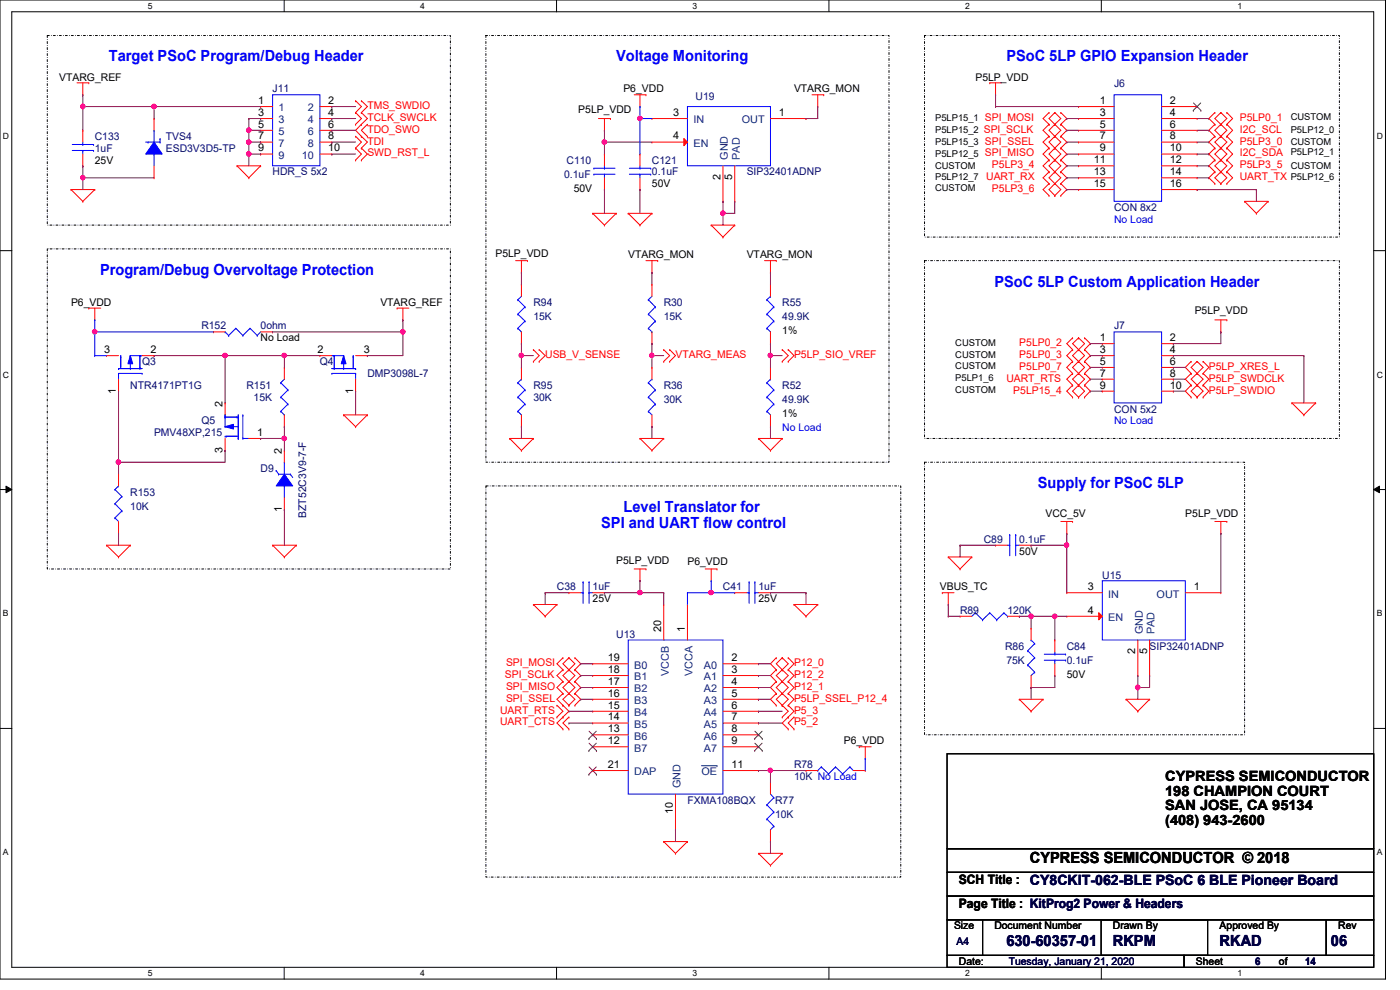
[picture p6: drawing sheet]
<svg xmlns="http://www.w3.org/2000/svg" width="297mm" height="210mm" viewBox="0 0 297 210" stroke-linecap="round" stroke-linejoin="round" font-family="sans-serif">
<defs><g id="words">
<g font-size="3.3" fill="#00f">
<text x="23.1" y="13">Target PSoC Program/Debug Header</text>
<text x="130.7" y="13">Voltage Monitoring</text>
<text x="213.5" y="13">PSoC 5LP GPIO Expansion Header</text>
<text x="21.2" y="58.3">Program/Debug Overvoltage Protection</text>
<text x="210.9" y="60.8">PSoC 5LP Custom Application Header</text>
<text x="220.2" y="103.6">Supply for PSoC 5LP</text>
<text x="127.6" y="112">SPI and UART flow control</text>
<text x="132.3" y="108.6">Level Translator for</text>
</g>
<text font-size="3.3" x="218.5" y="183">CYPRESS SEMICONDUCTOR © 2018</text>
<g font-size="3.3" fill="#000040">
<text x="213.5" y="200.6">630-60357-01</text>
<text x="236.1" y="200.6">RKPM</text>
<text x="258.7" y="200.6">RKAD</text>
<text x="282.4" y="200.6">06</text>
</g>
<g font-size="3">
<text x="247.2" y="165.7">CYPRESS SEMICONDUCTOR</text>
<text x="247.2" y="168.8">198 CHAMPION COURT</text>
<text x="247.2" y="171.9">SAN JOSE, CA 95134</text>
<text x="247.2" y="175">(408) 943-2600</text>
</g>
<g font-size="2.8">
<text x="203.4" y="187.6">SCH Title : CY8CKIT-062-BLE PSoC 6 BLE Pioneer Board</text>
<text x="203.4" y="192.7">Page Title : KitProg2 Power &amp; Headers</text>
</g>
<g font-size="2.2">
<text x="12.6" y="17.1">VTARG_REF</text>
<text x="206.9" y="17.1">P5LP_VDD</text>
<text x="54.8" y="22.1">1</text>
<text x="69.6" y="22.1">2</text>
<text x="122.7" y="23.9">P5LP_VDD</text>
<text x="132.2" y="19.6">P6_VDD</text>
<text x="168.4" y="19.6">VTARG_MON</text>
<text x="233.3" y="22.1">1</text>
<text x="248.2" y="22.1">2</text>
<text x="54.8" y="24.6">3</text>
<text x="54.8" y="27.1">5</text>
<text x="54.8" y="29.6">7</text>
<text x="69.6" y="24.6">4</text>
<text x="69.6" y="27.1">6</text>
<text x="69.6" y="29.6">8</text>
<text x="142.8" y="24.6">3</text>
<text x="142.8" y="29.6">4</text>
<text x="165.2" y="24.6">1</text>
<text x="233.3" y="24.6">3</text>
<text x="233.3" y="27.1">5</text>
<text x="233.3" y="29.6">7</text>
<text x="248.2" y="29.6">8</text>
<text x="248.2" y="27.1">6</text>
<text x="248.2" y="24.6">4</text>
<text x="20.1" y="34.7">25V</text>
<text x="54.8" y="32.1">9</text>
<text x="69.6" y="32.1">10</text>
<text x="232" y="34.6">11</text>
<text x="233.3" y="32.1">9</text>
<text x="248.2" y="34.6">12</text>
<text x="248.2" y="32.1">10</text>
<text x="121.7" y="40.7">50V</text>
<text x="138.3" y="39.8">50V</text>
<text x="152.8" y="38.2" transform="rotate(-90 152.8 38.2)">2</text>
<text x="155.3" y="38.2" transform="rotate(-90 155.3 38.2)">5</text>
<text x="232" y="37.2">13</text>
<text x="232" y="39.7">15</text>
<text x="248.2" y="39.7">16</text>
<text x="248.2" y="37.2">14</text>
<text x="105.1" y="54.6">P5LP_VDD</text>
<text x="133.3" y="54.8">VTARG_MON</text>
<text x="158.4" y="54.8">VTARG_MON</text>
<text x="15.1" y="64.9">P6_VDD</text>
<text x="80.7" y="64.9">VTARG_REF</text>
<text x="165.9" y="70.9">1%</text>
<text x="253.4" y="66.6">P5LP_VDD</text>
<text x="22.1" y="74.9">3</text>
<text x="31.9" y="74.9">2</text>
<text x="55.3" y="72.4">No Load</text>
<text x="67.4" y="74.9">2</text>
<text x="77.2" y="74.9">3</text>
<text x="233.3" y="72.3">1</text>
<text x="233.3" y="74.9">3</text>
<text x="233.3" y="77.4">5</text>
<text x="248.2" y="72.3">2</text>
<text x="248.2" y="74.9">4</text>
<text x="248.2" y="77.4">6</text>
<text x="24.6" y="83.5" transform="rotate(-90 24.6 83.5)">1</text>
<text x="74.9" y="83.5" transform="rotate(-90 74.9 83.5)">1</text>
<text x="233.3" y="79.9">7</text>
<text x="233.3" y="82.4">9</text>
<text x="248.2" y="79.9">8</text>
<text x="248.2" y="82.4">10</text>
<text x="47.2" y="86.2" transform="rotate(-90 47.2 86.2)">2</text>
<text x="165.9" y="88.5">1%</text>
<text x="54.6" y="92.5">1</text>
<text x="47.2" y="96.1" transform="rotate(-90 47.2 96.1)">3</text>
<text x="59.8" y="96.3" transform="rotate(-90 59.8 96.3)">2</text>
<text x="59.8" y="108.6" transform="rotate(-90 59.8 108.6)">1</text>
<text x="221.8" y="109.6">VCC_5V</text>
<text x="251.5" y="109.6">P5LP_VDD</text>
<text x="130.7" y="119.7">P5LP_VDD</text>
<text x="145.8" y="119.9">P6_VDD</text>
<text x="216.2" y="117.7">50V</text>
<text x="199.4" y="125.2">VBUS_TC</text>
<text x="230.8" y="125.2">3</text>
<text x="253.2" y="125.2">1</text>
<text x="125.7" y="127.8">25V</text>
<text x="160.9" y="127.8">25V</text>
<text x="230.8" y="130.2">4</text>
<text x="140.3" y="134" transform="rotate(-90 140.3 134)">20</text>
<text x="145.3" y="134" transform="rotate(-90 145.3 134)">1</text>
<text x="128.9" y="140.3">19</text>
<text x="128.9" y="142.7">18</text>
<text x="155.2" y="140.3">2</text>
<text x="155.2" y="142.7">3</text>
<text x="226.3" y="143.8">50V</text>
<text x="240.8" y="138.8" transform="rotate(-90 240.8 138.8)">2</text>
<text x="243.3" y="138.8" transform="rotate(-90 243.3 138.8)">5</text>
<text x="128.9" y="145.3">17</text>
<text x="128.9" y="147.8">16</text>
<text x="155.2" y="145.3">4</text>
<text x="155.2" y="147.8">5</text>
<text x="128.9" y="150.3">15</text>
<text x="128.9" y="152.8">14</text>
<text x="128.9" y="155.3">13</text>
<text x="155.2" y="150.3">6</text>
<text x="155.2" y="152.8">7</text>
<text x="155.2" y="155.3">8</text>
<text x="128.9" y="157.9">12</text>
<text x="155.2" y="157.9">9</text>
<text x="179" y="157.9">P6_VDD</text>
<text x="128.9" y="162.9">21</text>
<text x="155.2" y="162.9">11</text>
<text x="142.7" y="172.8" transform="rotate(-90 142.7 172.8)">10</text>
<text x="202.4" y="197.1">Size</text>
<text x="210.9" y="197.1">Document Number</text>
<text x="236.1" y="197.1">Drawn By</text>
<text x="258.7" y="197.1">Approved By</text>
<text x="283.9" y="197.1">Rev</text>
<text x="203.4" y="204.7">Date:</text>
<text x="253.7" y="204.7">Sheet</text>
<text x="271.3" y="204.7">of</text>
</g>
<g font-size="2.2" fill="#000080">
<text x="57.8" y="19.6">J11</text>
<text x="147.6" y="21.1">U19</text>
<text x="236.3" y="18.4">J6</text>
<text x="20.1" y="29.7">C133</text>
<text x="35.2" y="29.7">TVS4</text>
<text x="20.1" y="32.2">1uF</text>
<text x="35.2" y="32.2">ESD3V3D5-TP</text>
<text x="120.2" y="34.7">C110</text>
<text x="138.3" y="34.7">C121</text>
<text x="57.8" y="37.2">HDR_S 5x2</text>
<text x="119.7" y="37.7">0.1uF</text>
<text x="138.3" y="37.2">0.1uF</text>
<text x="158.4" y="37.2">SIP32401ADNP</text>
<text x="236.3" y="44.7">CON 8x2</text>
<text x="113.2" y="64.9">R94</text>
<text x="140.8" y="64.9">R30</text>
<text x="165.9" y="64.9">R55</text>
<text x="42.7" y="69.9">R152</text>
<text x="55.3" y="69.9">0ohm</text>
<text x="113.2" y="67.9">15K</text>
<text x="140.8" y="67.9">15K</text>
<text x="165.9" y="67.9">49.9K</text>
<text x="236.3" y="69.9">J7</text>
<text x="30.1" y="77.5">Q3</text>
<text x="67.9" y="77.5">Q4</text>
<text x="27.6" y="82.5">NTR4171PT1G</text>
<text x="52.3" y="82.5">R151</text>
<text x="77.9" y="80">DMP3098L-7</text>
<text x="113.2" y="82.5">R95</text>
<text x="140.8" y="82.5">R36</text>
<text x="165.9" y="82.5">R52</text>
<text x="53.8" y="85">15K</text>
<text x="113.2" y="85">30K</text>
<text x="140.8" y="85.5">30K</text>
<text x="165.9" y="85.5">49.9K</text>
<text x="236.3" y="87.5">CON 5x2</text>
<text x="32.7" y="92.5">PMV48XP,215</text>
<text x="42.7" y="90">Q5</text>
<text x="55.3" y="100.1">D9</text>
<text x="27.6" y="105.1">R153</text>
<text x="27.6" y="108.1">10K</text>
<text x="64.9" y="109.9" transform="rotate(-90 64.9 109.9)">BZT52C3V9-7-F</text>
<text x="208.7" y="115.2">C89</text>
<text x="216.2" y="115.2">0.1uF</text>
<text x="118.2" y="125.2">C38</text>
<text x="125.7" y="125.2">1uF</text>
<text x="153.4" y="125.2">C41</text>
<text x="160.9" y="125.2">1uF</text>
<text x="233.8" y="122.7">U15</text>
<text x="203.7" y="130.3">R89</text>
<text x="213.7" y="130.3">120K</text>
<text x="130.7" y="135.3">U13</text>
<text x="213.2" y="137.8">R86</text>
<text x="226.3" y="137.8">C84</text>
<text x="243.9" y="137.8">SIP32401ADNP</text>
<text x="213.5" y="140.8">75K</text>
<text x="226.3" y="140.8">0.1uF</text>
<text x="168.4" y="162.9">R78</text>
<text x="168.4" y="165.5">10K No Load</text>
<text x="145.8" y="170.5">FXMA108BQX</text>
<text x="164.4" y="170.5">R77</text>
<text x="164.4" y="173.5">10K</text>
</g>
<g font-size="2.2" fill="#004080">
<text x="59.1" y="23.6">1</text>
<text x="65.3" y="23.6">2</text>
<text x="59.1" y="26.2">3</text>
<text x="59.1" y="28.7">5</text>
<text x="65.3" y="26.2">4</text>
<text x="65.3" y="28.7">6</text>
<text x="147.1" y="26.2">IN</text>
<text x="157.4" y="26.2">OUT</text>
<text x="59.1" y="31.2">7</text>
<text x="59.1" y="33.7">9</text>
<text x="64.1" y="33.7">10</text>
<text x="65.3" y="31.2">8</text>
<text x="147.1" y="31.2">EN</text>
<text x="154.4" y="33.9" transform="rotate(-90 154.4 33.9)">GND</text>
<text x="156.9" y="33.9" transform="rotate(-90 156.9 33.9)">PAD</text>
<text x="235.1" y="126.7">IN</text>
<text x="235.1" y="131.7">EN</text>
<text x="245.4" y="126.7">OUT</text>
<text x="242.4" y="134.5" transform="rotate(-90 242.4 134.5)">GND</text>
<text x="244.9" y="134.5" transform="rotate(-90 244.9 134.5)">PAD</text>
<text x="134.5" y="141.8">B0</text>
<text x="141.9" y="143.4" transform="rotate(-90 141.9 143.4)">VCCB</text>
<text x="146.9" y="143.4" transform="rotate(-90 146.9 143.4)">VCCA</text>
<text x="149.3" y="141.8">A0</text>
<text x="134.5" y="144.3">B1</text>
<text x="134.5" y="146.9">B2</text>
<text x="134.5" y="149.4">B3</text>
<text x="149.3" y="144.3">A1</text>
<text x="149.3" y="146.9">A2</text>
<text x="149.3" y="149.4">A3</text>
<text x="134.5" y="151.9">B4</text>
<text x="134.5" y="154.4">B5</text>
<text x="149.3" y="151.9">A4</text>
<text x="149.3" y="154.4">A5</text>
<text x="134.5" y="156.9">B6</text>
<text x="134.5" y="159.4">B7</text>
<text x="149.3" y="156.9">A6</text>
<text x="149.3" y="159.4">A7</text>
<text x="134.5" y="164.5">DAP</text>
<text x="144.4" y="167.2" transform="rotate(-90 144.4 167.2)">GND</text>
<text x="148.8" y="164.5">OE</text>
</g>
<g font-size="2.2" fill="#f00">
<text x="77.9" y="23.2">TMS_SWDIO</text>
<text x="77.9" y="25.7">TCLK_SWCLK</text>
<text x="77.9" y="28.2">TDO_SWO</text>
<text x="263" y="25.7">P5LP0_1</text>
<text x="263" y="28.2">I2C_SCL</text>
<text x="77.9" y="30.7">TDI</text>
<text x="77.9" y="33.2">SWD_RST_L</text>
<text x="210.4" y="35.7">P5LP3_4</text>
<text x="263" y="30.7">P5LP3_0</text>
<text x="263" y="35.7">P5LP3_5</text>
<text x="263" y="33.2">I2C_SDA</text>
<text x="210.4" y="40.7">P5LP3_6</text>
<text x="263" y="38.2">UART_TX</text>
<text x="115.7" y="75.9">USB_V_SENSE</text>
<text x="143.3" y="75.9">VTARG_MEAS</text>
<text x="168.4" y="75.9">P5LP_SIO_VREF</text>
<text x="216.2" y="73.4">P5LP0_2</text>
<text x="216.2" y="75.9">P5LP0_3</text>
<text x="213.5" y="81">UART_RTS</text>
<text x="215" y="83.5">P5LP15_4</text>
<text x="216.2" y="78.4">P5LP0_7</text>
<text x="256.5" y="78.4">P5LP_XRES_L</text>
<text x="256.5" y="81">P5LP_SWDCLK</text>
<text x="256.5" y="83.5">P5LP_SWDIO</text>
<text x="107.1" y="143.8">SPI_SCLK</text>
<text x="107.4" y="141.3">SPI_MOSI</text>
<text x="168.4" y="141.3">P12_0</text>
<text x="168.4" y="143.8">P12_2</text>
<text x="107.4" y="148.9">SPI_SSEL</text>
<text x="107.4" y="146.3">SPI_MISO</text>
<text x="168.4" y="148.9">P5LP_SSEL_P12_4</text>
<text x="168.4" y="146.3">P12_1</text>
<text x="106.1" y="153.9">UART_CTS</text>
<text x="106.1" y="151.4">UART_RTS</text>
<text x="168.4" y="153.9">P5_2</text>
<text x="168.4" y="151.4">P5_3</text>
</g>
<g font-size="2.2" fill="#00f">
<text x="236.3" y="47.3">No Load</text>
<text x="165.9" y="91.5">No Load</text>
<text x="236.3" y="90">No Load</text>
</g>
<g font-size="2.2" fill="#000040">
<text x="202.9" y="200.4">A4</text>
<text x="214" y="204.7">Tuesday, January 21, 2020</text>
<text x="266.3" y="204.7">6</text>
<text x="276.9" y="204.7">14</text>
</g>
<g font-size="2">
<text x="198.4" y="25.7">P5LP15_1 SPI_MOSI</text>
<text x="198.4" y="28.2">P5LP15_2 SPI_SCLK</text>
<text x="273.8" y="25.4">CUSTOM</text>
<text x="273.8" y="28.2">P5LP12_0</text>
<text x="198.4" y="30.7">P5LP15_3 SPI_SSEL</text>
<text x="198.4" y="33.2">P5LP12_5 SPI_MISO</text>
<text x="198.4" y="35.8">CUSTOM</text>
<text x="273.8" y="30.7">CUSTOM</text>
<text x="273.8" y="33">P5LP12_1</text>
<text x="273.8" y="35.8">CUSTOM</text>
<text x="198.4" y="38.3">P5LP12_7 UART_RX</text>
<text x="198.4" y="40.5">CUSTOM</text>
<text x="273.8" y="38.3">P5LP12_6</text>
<text x="202.6" y="73.5">CUSTOM</text>
<text x="202.6" y="76">CUSTOM</text>
<text x="202.6" y="78.2">CUSTOM</text>
<text x="202.6" y="80.8">P5LP1_6</text>
<text x="202.6" y="83.3">CUSTOM</text>
</g>
<g font-size="1.8">
<text x="31.4" y="1.9">5</text>
<text x="89.2" y="1.9">4</text>
<text x="146.9" y="1.9">3</text>
<text x="204.7" y="1.9">2</text>
<text x="262.5" y="1.9">1</text>
<text x=".6" y="29.4">D</text>
<text x="292.1" y="29.4">D</text>
<text x=".6" y="80.1">C</text>
<text x="292.1" y="80.1">C</text>
<text x=".6" y="130.8">B</text>
<text x="292.1" y="130.8">B</text>
<text x=".6" y="181.4">A</text>
<text x="292.1" y="181.4">A</text>
<text x="31.4" y="207.1">5</text>
<text x="89.2" y="207.1">4</text>
<text x="146.9" y="207.1">3</text>
<text x="204.7" y="207.1">2</text>
<text x="262.5" y="207.1">1</text>
</g>
</g></defs>
<path d="M0 0h293.9v207.7h-293.9zM2.5 2.5h288.9v202.7h-288.9z" fill="none" stroke="#000" stroke-width=".21"/>
<g fill="#fff">
<path d="M31.4 .3h.9v1.9h-.9z"/>
<path d="M31.4 205.4h.9v2h-.9z"/>
</g>
<path d="M60.3 0v2.5M60.3 205.2v2.5" fill="none" stroke="#000" stroke-width=".21"/>
<g fill="#fff">
<path d="M89.2 .3h.9v1.9h-.9z"/>
<path d="M89.2 205.4h.9v2h-.9z"/>
</g>
<path d="M118.1 0v2.5M118.1 205.2v2.5" fill="none" stroke="#000" stroke-width=".21"/>
<g fill="#fff">
<path d="M146.9 .3h1v1.9h-1z"/>
<path d="M146.9 205.4h1v2h-1z"/>
</g>
<path d="M175.9 0v2.5M175.9 205.2v2.5" fill="none" stroke="#000" stroke-width=".21"/>
<g fill="#fff">
<path d="M204.7 .3h1v1.9h-1z"/>
<path d="M204.7 205.4h1v2h-1z"/>
</g>
<path d="M233.6 0v2.5M233.6 205.2v2.5" fill="none" stroke="#000" stroke-width=".21"/>
<g fill="#fff">
<path d="M262.5 .3h1v1.9h-1z"/>
<path d="M262.5 205.4h1v2h-1z"/>
<path d="M.6 27.8h1.3v2h-1.3z"/>
<path d="M292.1 27.8h1.2v2h-1.2z"/>
<path d="M.6 78.5h1.3v2h-1.3z"/>
<path d="M292.1 78.5h1.2v2h-1.2z"/>
</g>
<path d="M0 53.2h2.5M291.4 53.2h2.5" fill="none" stroke="#000" stroke-width=".21"/>
<g fill="#fff">
<path d="M.6 129.2h1.2v1.9h-1.2z"/>
<path d="M292.1 129.2h1.1v1.9h-1.1z"/>
</g>
<path d="M0 103.8h2.5M1.3 103.1l1.2 .7-1.2 .7zM291.4 103.8l1.3-.7v1.4zM291.4 103.8h2.5" fill="none" stroke="#000" stroke-width=".21"/>
<path d="M1.3 103.1l1.2 .7-1.2 .7zM291.4 103.8l1.3-.7v1.4z" fill="#000"/>
<g fill="#fff">
<path d="M.6 179.8h1.2v2h-1.2z"/>
<path d="M292.1 179.8h1.1v2h-1.1z"/>
</g>
<path d="M0 154.5h2.5M200.9 159.9h90.5v20.1h-90.5zM291.4 154.5h2.5M200.9 180h90.5v5h-90.5zM200.9 185h90.5v5.1h-90.5zM200.9 195.1h7.5v7.5h-7.5zM200.9 190.1h90.5v5h-90.5zM208.4 195.1h72.9v7.5h-72.9zM233.6 195.1h22.6v7.5h-22.6zM281.3 195.1h10.1v7.5h-10.1zM200.9 202.6h50.3v2.6h-50.3zM251.2 202.6h40.2v2.6h-40.2z" fill="none" stroke="#000" stroke-width=".21"/>
<path d="M10 7.5h85.5v40.3h-85.5zM103.1 7.5h85.5v90.5h-85.5zM196.1 7.5h88v42.8h-88zM10 52.8h85.5v67.9h-85.5zM196.1 55.3h88v37.7h-88zM196.1 98h67.9v57.9h-67.9zM103.1 103.1h88v83h-88z" fill="none" stroke="#000" stroke-width=".21" stroke-dasharray=".4 .4 0 .4"/>
<g fill="none" stroke="#f00" stroke-width=".21">
<path d="M16.3 17.6h2.5M17.6 17.6v2.5M18.8 17.6h.1M210 17.6h.1M210 17.6h2.5M211.2 17.6v2.5M17.6 20.1h.1M50.3 35.2h.1M50.3 35.2h5M50.3 35.2l2.5 2.5M52.8 37.7h.1M55.3 35.2h.1"/>
<path d="M55.3 35.2l-2.5 2.5M75.4 31.4h.1M75.4 28.9h.1M75.4 23.9h.1M75.4 21.4h.1M75.4 26.4h.1M75.4 34h.1M75.4 28.9l1.3 1.2-1.3 1.3M75.4 21.4l1.3 1.2-1.3 1.3M75.4 23.9l1.3 1.2-1.3 1.3M75.4 31.4l1.3 1.3-1.3 1.3M76.7 31.4h.1"/>
<path d="M76.7 28.9h.1M76.7 23.9h.1M76.7 21.4h.1M76.7 26.4h.1M76.7 34h.1M76.7 28.9l1.2 1.2-1.2 1.3M76.7 21.4l1.2 1.2-1.2 1.3M76.7 23.9l1.2 1.2-1.2 1.3M76.7 26.4l-1.3 1.2 1.3 1.3M76.7 31.4l1.2 1.3-1.2 1.3M77.9 28.9h.1M77.9 26.4h.1"/>
<path d="M77.9 26.4l-1.2 1.2 1.2 1.3M127 25.1h2.5M128.2 27.6h.1M128.2 25.1v2.5M129.5 25.1h.1M134.5 20.1h2.5M135.8 22.6h.1M135.8 20.1v2.5M137 20.1h.1M172.3 20.1h2.5M173.5 22.6h.1M173.5 20.1v2.5"/>
<path d="M174.8 20.1h.1M211.2 20.1h.1M222.5 23.9h.1M222.5 26.4h.1M222.5 28.9h.1M222.5 31.4h.1M222.5 34h.1M222.5 36.4h.1M222.5 38.9h.1M222.5 23.9l-1.2 1.2 1.2 1.3M222.5 31.4l-1.2 1.3 1.2 1.3M222.5 26.4l-1.2 1.2 1.2 1.3"/>
<path d="M222.5 28.9l-1.2 1.2 1.2 1.3M222.5 36.4l-1.2 1.3 1.2 1.2M222.5 38.9l-1.2 1.3 1.2 1.3M222.5 34l-1.2 1.2 1.2 1.2M223.8 26.4h.1M223.8 23.9h.1M223.8 28.9h.1M223.8 31.4h.1M223.8 34h.1M223.8 36.4h.1M223.8 38.9h.1M223.8 23.9l1.2 1.2-1.2 1.3"/>
<path d="M223.8 23.9l-1.3 1.2 2.5 2.5-1.2 1.3M223.8 26.4l-1.3 1.2 1.3 1.3M223.8 28.9l1.2 1.2-1.2 1.3M223.8 28.9l-1.3 1.2 1.3 1.3M223.8 31.4l1.2 1.3-2.5 2.5 1.3 1.2M223.8 31.4l-1.3 1.3 1.3 1.3M223.8 34l1.2 1.2-1.2 1.2M223.8 36.4l1.2 1.3-1.2 1.2M223.8 36.4l-1.3 1.3 2.5 2.5-1.2 1.3M223.8 38.9l-1.3 1.3 1.3 1.3M225 23.9h.1M225 26.4h.1"/>
<path d="M225 28.9h.1M225 31.4h.1M225 34h.1M225 36.4h.1M225 38.9h.1M225 23.9l1.3 1.2-1.3 1.3M225 26.4l1.3 1.2-1.3 1.3M225 31.4l1.3 1.3-1.3 1.3M225 28.9l1.3 1.2-1.3 1.3M225 36.4l1.3 1.3-1.3 1.2M225 34l1.3 1.2-1.3 1.2M225 38.9l1.3 1.3-1.3 1.3"/>
<path d="M257.7 23.9h.1M257.7 26.4h.1M257.7 28.9h.1M257.7 31.4h.1M257.7 34h.1M257.7 36.4h.1M257.7 38.9h.1M257.7 23.9l-1.2 1.2 1.2 1.3M257.7 28.9l-1.2 1.2 1.2 1.3M257.7 26.4l-1.2 1.2 1.2 1.3M257.7 34l-1.2 1.2 1.2 1.2M257.7 31.4l-1.2 1.3 1.2 1.3"/>
<path d="M257.7 36.4l-1.2 1.3 1.2 1.2M259 26.4h.1M259 23.9h.1M259 31.4h.1M259 28.9h.1M259 36.4h.1M259 34h.1M259 38.9h.1M259 23.9l-1.3 1.2 1.3 1.3M259 23.9l1.3 1.2-1.3 1.3M259 28.9l-1.3 1.2 2.6 2.6-1.3 1.3M259 28.9l1.3 1.2-2.6 2.6 1.3 1.3"/>
<path d="M259 26.4l-1.3 1.2 1.3 1.3M259 26.4l1.3 1.2-1.3 1.3M259 34l-1.3 1.2 2.6 2.5-1.3 1.2M259 34l1.3 1.2-2.6 2.5 1.3 1.2M260.3 23.9h.1M260.3 26.4h.1M260.3 28.9h.1M260.3 31.4h.1M260.3 34h.1M260.3 36.4h.1M260.3 38.9h.1M260.3 36.4l1.2 1.3-1.2 1.2"/>
<path d="M260.3 23.9l1.2 1.2-1.2 1.3M260.3 34l1.2 1.2-1.2 1.2M260.3 28.9l1.2 1.2-1.2 1.3M260.3 26.4l1.2 1.2-1.2 1.3M260.3 31.4l1.2 1.3-1.2 1.3M15.1 40.2h.1M15.1 40.2h5M15.1 40.2l2.5 2.5M17.6 42.7h.1M20.1 40.2h.1M20.1 40.2l-2.5 2.5M109.4 55.3h2.5"/>
<path d="M110.6 57.8h.1M110.6 55.3v2.5M111.9 55.3h.1M125.7 45.3h.1M125.7 45.3h5M125.7 45.3l2.5 2.5M128.2 47.8h.1M130.7 45.3h.1M130.7 45.3l-2.5 2.5M133.3 45.3h.1M133.3 45.3h5M133.3 45.3l2.5 2.5"/>
<path d="M135.8 47.8h.1M137 55.3h2.5M138.3 57.8h.1M138.3 45.3h.1M138.3 55.3v2.5M138.3 45.3l-2.5 2.5M139.5 55.3h.1M150.9 47.8h.1M150.9 47.8h5M150.9 47.8l2.5 2.5M153.4 50.3h.1M155.9 47.8h.1"/>
<path d="M155.9 47.8l-2.5 2.5M162.2 55.3h2.5M163.4 57.8h.1M163.4 55.3v2.5M164.7 55.3h.1M222.5 41.5h.1M223.8 41.5h.1M225 41.5h.1M264 42.7h.1M264 42.7h5M264 42.7l2.5 2.6M266.5 45.3h.1"/>
<path d="M269 42.7h.1M269 42.7l-2.5 2.6M18.8 65.4h.1M18.8 65.4h2.6M20.1 67.9h.1M20.1 65.4v2.5M45.3 70.4h.1M45.3 70.4h2.5M55.3 70.4h2.5M57.8 70.4h.1M84.2 65.4h.1M84.2 65.4h2.5"/>
<path d="M85.5 67.9h.1M85.5 65.4v2.5M113.2 76.7h.1M113.2 74.2h.1M113.2 74.2l1.2 1.2-1.2 1.3M114.4 76.7h.1M114.4 74.2h.1M114.4 74.2l1.3 1.2-1.3 1.3M140.8 76.7h.1M140.8 74.2h.1M140.8 74.2l1.3 1.2-1.3 1.3M142.1 76.7h.1"/>
<path d="M142.1 74.2h.1M142.1 74.2l1.2 1.2-1.2 1.3M165.9 76.7h.1M165.9 74.2h.1M165.9 74.2l1.3 1.2-1.3 1.3M167.2 76.7h.1M167.2 74.2h.1M167.2 74.2l1.2 1.2-1.2 1.3M227.5 71.7h.1M227.5 74.2h.1M227.5 76.7h.1M227.5 79.2h.1"/>
<path d="M227.5 71.7l-1.2 1.2 1.2 1.3M227.5 79.2l-1.2 1.2 1.2 1.3M227.5 74.2l-1.2 1.2 1.2 1.3M227.5 76.7l-1.2 1.2 1.2 1.3M228.8 74.2h.1M228.8 71.7h.1M228.8 76.7h.1M228.8 79.2h.1M228.8 71.7l1.3 1.2-2.6 2.5 1.3 1.3M228.8 71.7l-1.3 1.2 2.6 2.5-1.3 1.3M228.8 76.7l1.3 1.2-1.3 1.3M228.8 76.7l-1.3 1.2 1.3 1.3"/>
<path d="M228.8 79.2l1.3 1.2-2.6 2.6 1.3 1.2M228.8 79.2l-1.3 1.2 2.6 2.6-1.3 1.2M230.1 71.7h.1M230.1 74.2h.1M230.1 76.7h.1M230.1 79.2h.1M230.1 71.7l1.2 1.2-1.2 1.3M230.1 74.2l1.2 1.2-1.2 1.3M230.1 79.2l1.2 1.2-1.2 1.3M230.1 76.7l1.2 1.2-1.2 1.3M252.7 76.7h.1M252.7 79.2h.1"/>
<path d="M252.7 76.7l-1.2 1.2 1.2 1.3M252.7 79.2l-1.2 1.2 1.2 1.3M254 79.2h.1M254 76.7h.1M254 76.7l-1.3 1.2 1.3 1.3M254 76.7l1.2 1.2-1.2 1.3M254 79.2l-1.3 1.2 2.5 2.6-1.2 1.2M254 79.2l1.2 1.2-2.5 2.6 1.3 1.2M255.2 76.7h.1M255.2 79.2h.1M255.2 76.7l1.3 1.2-1.3 1.3M255.2 79.2l1.3 1.2-1.3 1.3"/>
<path d="M257.7 67.9h2.6M259 70.4h.1M259 67.9v2.5M260.3 67.9h.1M72.9 88h.1M72.9 88h5M72.9 88l2.5 2.5M75.4 90.5h.1M77.9 88h.1M77.9 88l-2.5 2.5M108.1 93h.1M108.1 93h5.1"/>
<path d="M108.1 93l2.5 2.5M110.6 95.5h.1M113.2 93h.1M113.2 93l-2.6 2.5M135.8 93h.1M135.8 93h5M135.8 93l2.5 2.5M138.3 95.5h.1M140.8 93h.1M140.8 93l-2.5 2.5M160.9 93h.1M160.9 93h5"/>
<path d="M160.9 93l2.5 2.5M163.4 95.5h.1M165.9 93h.1M165.9 93l-2.5 2.5M227.5 81.7h.1M227.5 84.2h.1M227.5 81.7l-1.2 1.3 1.2 1.2M228.8 81.7h.1M228.8 84.2h.1M230.1 81.7h.1M230.1 84.2h.1M230.1 81.7l1.2 1.3-1.2 1.2"/>
<path d="M252.7 81.7h.1M252.7 84.2h.1M252.7 81.7l-1.2 1.3 1.2 1.2M254 81.7h.1M254 84.2h.1M255.2 81.7h.1M255.2 84.2h.1M255.2 81.7l1.3 1.3-1.3 1.2M274.1 85.5h.1M274.1 85.5h5M274.1 85.5l2.5 2.5M276.6 88h.1"/>
<path d="M279.1 85.5h.1M279.1 85.5l-2.5 2.5M22.6 115.7h.1M22.6 115.7h5M22.6 115.7l2.5 2.5M25.1 118.2h.1M27.6 115.7h.1M27.6 115.7l-2.5 2.5M57.8 115.7h.1M57.8 115.7h5.1M57.8 115.7l2.5 2.5M60.3 118.2h.1"/>
<path d="M62.9 115.7h.1M62.9 115.7l-2.6 2.5M201.2 118.2h.1M201.2 118.2h5M201.2 118.2l2.5 2.5M206.2 118.2h.1M206.2 118.2l-2.5 2.5M225 110.6h2.5M226.3 113.2h.1M226.3 110.6v2.6M227.5 110.6h.1M257.7 110.6h2.6"/>
<path d="M259 113.2h.1M259 110.6v2.6M260.3 110.6h.1M113.2 128.2h.1M113.2 128.2h5M113.2 128.2l2.5 2.5M115.7 130.7h.1M118.2 128.2h.1M118.2 128.2l-2.5 2.5M119.4 139.5h.1M119.4 139.5l-1.2 1.3 1.2 1.3M120.7 139.5h.1"/>
<path d="M120.7 139.5l1.3 1.3-1.3 1.3M120.7 139.5l-1.3 1.3 1.3 1.3M122 139.5h.1M122 139.5l1.2 1.3-1.2 1.3M134.5 120.7h2.5M135.8 123.2h.1M135.8 120.7v2.5M137 120.7h.1M149.6 120.7h2.5M150.9 123.2h.1M150.9 120.7v2.5M152.1 120.7h.1"/>
<path d="M164.7 139.5h.1M164.7 139.5l-1.3 1.3 1.3 1.3M165.9 139.5h.1M165.9 139.5l1.3 1.3-1.3 1.3M165.9 139.5l-1.2 1.3 1.2 1.3M167.2 139.5h.1M167.2 139.5l1.2 1.3-1.2 1.3M168.4 128.2h.1M168.4 128.2h5.1M168.4 128.2l2.6 2.5M171 130.7h.1M173.5 128.2h.1"/>
<path d="M173.5 128.2l-2.5 2.5M199.9 125.7h.1M199.9 125.7h2.5M201.2 128.2h.1M201.2 125.7v2.5M203.7 120.7h.1M223.8 135.8h.1M223.8 135.8v2.5M118.2 149.6h.1M118.2 152.1h.1M118.2 149.6l1.2 1.3-1.2 1.2M119.4 147.1h.1"/>
<path d="M119.4 149.6h.1M119.4 142.1h.1M119.4 144.6h.1M119.4 152.1h.1M119.4 154.6h.1M119.4 142.1l-1.2 1.2 1.2 1.3M119.4 147.1l-1.2 1.2 2.5 2.6-1.3 1.2M119.4 144.6l-1.2 1.2 1.2 1.3M119.4 152.1l-1.2 1.3 1.2 1.2M120.7 149.6h.1M120.7 147.1h.1M120.7 144.6h.1"/>
<path d="M120.7 142.1h.1M120.7 152.1h.1M120.7 154.6h.1M120.7 142.1l1.3 1.2-2.6 2.5 1.3 1.3M120.7 147.1l1.3 1.2-1.3 1.3M120.7 147.1l-1.3 1.2 1.3 1.3M120.7 142.1l-1.3 1.2 2.6 2.5-1.3 1.3M120.7 152.1l-1.3 1.3 1.3 1.2M122 147.1h.1M122 149.6h.1M122 142.1h.1M122 144.6h.1"/>
<path d="M122 147.1l1.2 1.2-1.2 1.3M122 142.1l1.2 1.2-1.2 1.3M122 144.6l1.2 1.2-1.2 1.3M164.7 147.1h.1M164.7 149.6h.1M164.7 142.1h.1M164.7 144.6h.1M164.7 142.1l-1.3 1.2 1.3 1.3M164.7 147.1l-1.3 1.2 1.3 1.3M164.7 144.6l-1.3 1.2 1.3 1.3M165.9 149.6h.1M165.9 147.1h.1"/>
<path d="M165.9 142.1h.1M165.9 144.6h.1M165.9 152.1h.1M165.9 142.1l1.3 1.2-2.5 2.5 1.2 1.3M165.9 142.1l-1.2 1.2 2.5 2.5-1.3 1.3M165.9 147.1l-1.2 1.2 2.5 2.6-1.3 1.2M165.9 147.1l1.3 1.2-1.3 1.3M167.2 147.1h.1M167.2 149.6h.1M167.2 142.1h.1M167.2 144.6h.1M167.2 152.1h.1"/>
<path d="M167.2 154.6h.1M167.2 147.1l1.2 1.2-1.2 1.3M167.2 144.6l1.2 1.2-1.2 1.3M167.2 142.1l1.2 1.2-1.2 1.3M167.2 149.6l1.2 1.3-2.5 2.5 1.3 1.2M168.4 154.6h.1M168.4 152.1h.1M168.4 152.1l-1.2 1.3 1.2 1.2M182.3 158.4h.1M182.3 158.4h2.5M183.6 158.4v2.5M216.2 148.3h.1"/>
<path d="M216.2 148.3h5.1M216.2 148.3l2.5 2.6M218.7 150.9h.1M221.3 148.3h.1M221.3 148.3l-2.6 2.6M223.8 143.3h.1M223.8 140.8v2.5M238.9 148.3h.1M238.9 148.3h5M238.9 148.3l2.5 2.6M241.4 150.9h.1M243.9 148.3h.1"/>
<path d="M243.9 148.3l-2.5 2.6M140.8 178.5h.1M140.8 178.5h5M140.8 178.5l2.5 2.5M145.8 178.5h.1M145.8 178.5l-2.5 2.5M183.6 160.9h.1M143.3 181h.1M160.9 181h.1M160.9 181h5M160.9 181l2.5 2.6M163.4 183.6h.1"/>
<path d="M165.9 181h.1M165.9 181l-2.5 2.6"/>
</g>
<g fill="none" stroke="#00f" stroke-width=".21">
<path d="M47.8 70.4h.1M47.8 70.4l.7 .8M48.5 71.2h.1M50 69.6h.1M50 69.6l1.5 1.6M50 69.6l-1.5 1.6M51.5 71.2h.1M53 69.6h.1M53 69.6l1.6 1.6M53 69.6l-1.5 1.6M54.6 71.2h.1M55.3 70.4l-.7 .8"/>
<path d="M58.6 99.8h.1M58.6 99.8l.5 .8M60.3 98h.1M60.3 98v2.6M59.1 100.6h.1M59.1 100.6h2.5M60.3 103.1h.1M60.3 103.1v2.5M61.6 100.6h.1M61.6 100.6l.5 .7M221.5 138.8h4.6M223.8 138.8h.1"/>
<path d="M223.8 138.3v.5M226.1 138.8h.1M221.5 140h4.6M223.8 140h.1M223.8 140v.8M226.1 140h.1"/>
</g>
<path d="M60.3 100.6l1.8 2.5h-3.5z" fill-rule="evenodd" fill="#00f"/>
<g fill="none" stroke="#00f" stroke-width=".21">
<path d="M145.8 22.6h17.6v12.6h-17.6zM59.6 81.2h.1M59.6 84.2h.1M59.6 87.2h.1M59.6 81.2l1.5 1.5M59.6 84.2l1.5 1.5M59.6 87.2l.7 .8M60.3 88h.1M60.3 80.4l-.7 .8M61.1 82.7h.1M61.1 85.7h.1M61.1 82.7l-1.5 1.5"/>
<path d="M61.1 85.7l-1.5 1.5M60.3 100.6l1.8 2.5h-3.5z"/>
</g>
<g fill="none" stroke="#f00" stroke-width=".21">
<path d="M138.3 25.1h.1M138.3 25.1h7.5M153.4 35.2v7.5M163.4 25.1h7.6M171 25.1h.1M153.4 42.7h.1M60.3 77.9h.1M60.3 77.9v2.5M60.3 95.5h.1M60.3 90.5h.1M60.3 88v2.5M60.3 95.5v2.5"/>
<path d="M60.3 108.1h.1M60.3 105.6v2.5"/>
</g>
<path d="M145.1 29.4l.7 .7-.7 .8z" fill="#f00"/>
<g fill="none" stroke="#f00" stroke-width=".21">
<path d="M17.6 27.6h.1M17.6 35.2h.1M17.6 27.6v2.5M17.6 32.7v2.5M138.3 30.1h.1M138.3 30.1h7.5M145.1 29.4l.7 .7-.7 .8zM155.9 35.2v7.5M228.8 22.6h.1M228.8 25.1h.1M228.8 27.6h.1M228.8 30.1h.1"/>
<path d="M228.8 32.7h.1M228.8 35.2h.1M228.8 37.7h.1M228.8 30.1h7.5M228.8 22.6h7.5M228.8 25.1h7.5M228.8 27.6h7.5M228.8 32.7h7.5M228.8 35.2h7.5M228.8 37.7h7.5M246.4 30.1h7.6M246.4 22.6h7.6"/>
<path d="M246.4 25.1h7.6M246.4 27.6h7.6M246.4 32.7h7.6M246.4 35.2h7.6M246.4 37.7h7.6M254 37.7h.1M254 35.2h.1M254 32.7h.1M254 30.1h.1M254 27.6h.1M254 25.1h.1M254 22.6h.1"/>
<path d="M155.9 42.7h.1M228.8 40.2h.1M228.8 40.2h7.5M246.4 40.2h7.6M254 40.2h.1"/>
</g>
<g fill="none" stroke="#00f" stroke-width=".21">
<path d="M15.3 31.9h4.6M15.3 30.6h4.6M17.6 30.6h.1M17.6 31.9h.1M17.6 30.1v.5M17.6 31.9v.8M19.9 31.9h.1M19.9 30.6h.1M236.3 20.1h10.1v22.6h-10.1zM47.8 88.5h.1M47.8 92.5h.1M47.8 88v.5"/>
<path d="M47.8 88.5h2.7M47.8 92.5h2.7M47.8 90.5h2.7M48 92.5h.1M50.3 88.5h.1M50.5 93h.1M50.5 88.5h.1M50.5 90.5h.1M50.5 88v5M51.5 93h.1M51.5 88h.1M51.5 93h1.3"/>
<path d="M51.5 88v5"/>
</g>
<path d="M253.2 23.4h.1M253.2 21.8l1.6 1.6M254.7 21.8l-1.5 1.6M254.8 23.4h.1" fill="none" stroke="#804000" stroke-width=".21"/>
<path d="M47.8 90.5l1.7-.5v1z" fill="#00f"/>
<g fill="none" stroke="#00f" stroke-width=".21">
<path d="M25.1 78.2h.1M25.1 79.2h.1M25.1 78.2h5M25.1 79.2v1.2M25.1 79.2h5M25.6 75.7h.1M25.6 75.4h.1M25.6 75.4v2.8M27.6 78.2h.1M27.6 75.4v2.8M29.7 75.4h.1M29.7 77.9h.1"/>
<path d="M29.7 78.2h.1M29.7 75.4h.4M29.7 75.4v2.8M30.1 79.2h.1M236.3 70.4h10.1v15.1h-10.1zM47.8 90.5l1.7-.5v1zM47.8 90.5h.1M47.8 88v2.5M109.9 87.2h.1M109.9 84.2h.1M109.9 81.2h.1M109.9 87.2l.7 .8"/>
<path d="M109.9 84.2l1.5 1.5M109.9 81.2l1.5 1.5M110.6 80.4h.1M110.6 80.4l-.7 .8M111.4 85.7h.1M111.4 82.7h.1M111.4 85.7l-1.5 1.5M111.4 82.7l-1.5 1.5M162.7 87.2h.1M162.7 84.2h.1M162.7 81.2h.1M162.7 87.2l.7 .8"/>
<path d="M162.7 84.2l1.5 1.5M162.7 81.2l1.5 1.5M163.4 80.4h.1M163.4 80.4l-.7 .8M164.2 85.7h.1M164.2 82.7h.1M164.2 85.7l-1.5 1.5M164.2 82.7l-1.5 1.5M173.5 163.4h.1M174.2 162.7h.1M174.2 162.7l1.6 1.5M174.2 162.7l-.7 .7"/>
<path d="M175.8 164.2h.1M177.2 162.7h.1M177.2 162.7l1.6 1.5M177.2 162.7l-1.4 1.5M178.8 164.2h.1M180.3 162.7h.1M180.3 162.7l.7 .7M180.3 162.7l-1.5 1.5"/>
</g>
<g fill="none" stroke="#f00" stroke-width=".21">
<path d="M110.6 77.9h.1M110.6 77.9v2.5M163.4 77.9h.1M163.4 77.9v2.5M233.8 72.9h.1M233.8 75.4h.1M233.8 77.9h.1M233.8 72.9h2.5M233.8 75.4h2.5M233.8 77.9h2.5M246.4 72.9h2.5M246.4 75.4h2.5"/>
<path d="M246.4 77.9h2.5M248.9 72.9h.1M248.9 75.4h.1M248.9 77.9h.1M47.8 85.5h.1M47.8 95.5h.1M47.8 85.5v2.5M47.8 93v2.5M52.8 93h2.5M55.3 93h.1M110.6 90.5h.1M110.6 88v2.5"/>
<path d="M163.4 90.5h.1M163.4 88v2.5M233.8 80.4h.1M233.8 83h.1M233.8 80.4h2.5M233.8 83h2.5M246.4 80.4h2.5M246.4 83h2.5M248.9 80.4h.1M248.9 83h.1M171 163.4h.1M171 163.4h2.5"/>
<path d="M181 163.4h2.6M183.6 163.4h.1"/>
</g>
<path d="M27.6 75.4l.6 1.8h-1.1z" fill="#00f"/>
<g fill="none" stroke="#00f" stroke-width=".21">
<path d="M30.9 30.1h.5M31.4 30.1h.1M34 29.4h.1M34 29.4v.7M126 37h.1M126 35.7h.1M126 37h4.5M126 35.7h4.5M128.2 35.7h.1M128.2 37h.1M128.2 35.2v.5M128.2 37v.7"/>
<path d="M27.6 75.4l.6 1.8h-1.1zM27.6 75.4h.1M27.6 75.4h2.5M162.7 69.6h.1M162.7 66.6h.1M162.7 63.6h.1M162.7 69.6l.7 .8M162.7 66.6l1.5 1.5M162.7 63.6l1.5 1.5M163.4 62.9h.1M163.4 62.9l-.7 .7M164.2 68.1h.1"/>
<path d="M164.2 65.1h.1M164.2 68.1l-1.5 1.5M164.2 65.1l-1.5 1.5M137.5 87.2h.1M137.5 84.2h.1M137.5 81.2h.1M137.5 87.2l.8 .8M137.5 84.2l1.5 1.5M137.5 81.2l1.5 1.5M138.3 80.4h.1M138.3 80.4l-.8 .8M139 85.7h.1"/>
<path d="M139 82.7h.1M139 85.7l-1.5 1.5M139 82.7l-1.5 1.5M133.3 135.8h20.1v32.6h-20.1zM162.7 170.7h.1M162.7 173.7h.1M162.7 170.7l1.5 1.6M162.7 173.7l1.5 1.6M163.4 176h.1M163.4 168.4l.8 .8M164.2 169.2h.1M164.2 172.3h.1"/>
<path d="M164.2 175.3h.1M164.2 169.2l-1.5 1.5M164.2 172.3l-1.5 1.4M164.2 175.3l-.8 .7"/>
</g>
<g fill="none" stroke="#f00" stroke-width=".21">
<path d="M128.2 32.7h.1M128.2 32.7v2.5M128.2 37.7v2.5M128.2 40.2h.1M22.6 75.4h.1M22.6 75.4h2.5M30.1 75.4h2.6M32.7 75.4h.1M138.3 77.9h.1M138.3 77.9v2.5M163.4 72.9h.1M163.4 60.3h.1"/>
<path d="M163.4 60.3v2.6M163.4 70.4v2.5M25.1 83h.1M25.1 80.4v2.6M138.3 90.5h.1M138.3 88v2.5M140.8 128.2h.1M140.8 128.2v7.6M145.8 128.2h.1M145.8 128.2v7.6M125.7 140.8h.1M125.7 143.3h.1"/>
<path d="M125.7 145.8h.1M125.7 148.3h.1M125.7 150.9h.1M125.7 153.4h.1M125.7 155.9h.1M125.7 158.4h.1M125.7 140.8h7.6M125.7 143.3h7.6M125.7 145.8h7.6M125.7 148.3h7.6M125.7 150.9h7.6M125.7 153.4h7.6"/>
<path d="M125.7 155.9h7.6M125.7 158.4h7.6M153.4 140.8h7.5M153.4 143.3h7.5M153.4 145.8h7.5M153.4 148.3h7.5M153.4 150.9h7.5M153.4 153.4h7.5M153.4 155.9h7.5M153.4 158.4h7.5M160.9 140.8h.1M160.9 143.3h.1"/>
<path d="M160.9 145.8h.1M160.9 148.3h.1M160.9 150.9h.1M160.9 153.4h.1M160.9 155.9h.1M160.9 158.4h.1M125.7 163.4h.1M125.7 163.4h7.6M143.3 176h.1M143.3 168.4v7.6M153.4 163.4h7.5M160.9 163.4h.1"/>
<path d="M163.4 165.9h.1M163.4 178.5h.1M163.4 165.9v2.5M163.4 176v2.5"/>
</g>
<g fill="none" stroke="#804000" stroke-width=".21">
<path d="M124.9 156.7h.1M124.9 159.2h.1M125 155.1l1.5 1.6M125 157.6l1.5 1.6M126.5 155.1l-1.6 1.6M126.5 157.6l-1.6 1.6M126.5 156.7h.1M126.5 159.2h.1M160.1 156.7h.1M160.1 159.2h.1M160.1 155.1l1.6 1.6M160.1 157.6l1.6 1.6"/>
<path d="M161.7 155.1l-1.6 1.6M161.7 157.6l-1.6 1.6M161.7 156.7h.1M161.7 159.2h.1M124.9 164.3h.1M125 162.7l1.5 1.6M126.5 162.7l-1.6 1.6M126.5 164.3h.1"/>
</g>
<path d="M148.8 162.4h3.3M152.1 162.4h.1" fill="none" stroke="#004080" stroke-width=".21"/>
<path d="M32.7 30.1l1.7 2.6h-3.5z" fill-rule="evenodd" fill="#00f"/>
<g fill="none" stroke="#00f" stroke-width=".21">
<path d="M31.4 30.1h2.6M32.7 30.1l1.7 2.6h-3.5zM32.7 27.6h.1M32.7 32.7h.1M32.7 27.6v2.5M32.7 32.7v2.5M34 30.1h.1M70.4 79.2h.1M70.4 78.2h5M70.4 75.4h.5M70.4 79.2h5M70.9 75.4h.1"/>
<path d="M70.9 77.9h.1M70.9 78.2h.1M70.9 75.4v2.8M72.9 78.2h.1M72.9 75.4v2.8M74.9 75.7h.1M74.9 75.4h.1M74.9 75.4v2.8M75.4 78.2h.1M75.4 79.2h.1M75.4 79.2v1.2M137.5 63.6h.1"/>
<path d="M137.5 66.6h.1M137.5 69.6h.1M137.5 63.6l1.5 1.5M137.5 66.6l1.5 1.5M137.5 69.6l.8 .8M138.3 70.4h.1M138.3 62.9l-.8 .7M139 65.1h.1M139 68.1h.1M139 65.1l-1.5 1.5M139 68.1l-1.5 1.5"/>
</g>
<path d="M32.7 25.1h.1M32.7 37.7h.1M32.7 25.1v2.5M32.7 35.2v2.5M138.3 60.3h.1M138.3 72.9h.1M138.3 60.3v2.6M138.3 70.4v2.5" fill="none" stroke="#f00" stroke-width=".21"/>
<path d="M72.9 75.4l.5 1.8h-1z" fill="#00f"/>
<path d="M70.4 75.4h2.5M72.9 75.4l.5 1.8h-1zM72.9 75.4h.1M233.8 123.2h17.7v12.6h-17.7z" fill="none" stroke="#00f" stroke-width=".21"/>
<path d="M67.9 75.4h.1M67.9 75.4h2.5M75.4 75.4h2.5M77.9 75.4h.1M75.4 83h.1M75.4 80.4v2.6M226.3 125.7h.1M226.3 125.7h7.5M241.4 135.8v7.5M251.5 125.7h7.5M259 125.7h.1M241.4 143.3h.1" fill="none" stroke="#f00" stroke-width=".21"/>
<path d="M233.1 130l.7 .7-.7 .8z" fill="#f00"/>
<g fill="none" stroke="#f00" stroke-width=".21">
<path d="M55.3 22.6h.1M55.3 25.1h.1M55.3 27.6h.1M55.3 30.1h.1M55.3 32.7h.1M55.3 22.6h2.5M55.3 25.1h2.5M55.3 27.6h2.5M55.3 30.1h2.5M55.3 32.7h2.5M67.9 22.6h2.5M67.9 25.1h2.5"/>
<path d="M67.9 27.6h2.5M67.9 30.1h2.5M67.9 32.7h2.5M70.4 22.6h.1M70.4 25.1h.1M70.4 27.6h.1M70.4 30.1h.1M70.4 32.7h.1M135.8 32.7h.1M135.8 32.7v2.5M135.8 37.7v2.5M135.8 40.2h.1"/>
<path d="M110.6 60.3h.1M110.6 72.9h.1M110.6 60.3v2.6M110.6 70.4v2.5M25.1 113.2h.1M25.1 100.6h.1M25.1 100.6v2.5M25.1 110.6v2.6M211.2 115.7h.1M211.2 115.7h2.5M216.2 115.7h2.5M218.7 115.7h.1"/>
<path d="M120.7 125.7h.1M120.7 125.7h2.5M125.7 125.7h2.5M128.2 125.7h.1M155.9 125.7h.1M155.9 125.7h2.5M160.9 125.7h2.5M163.4 125.7h.1M203.7 130.7h.1M203.7 130.7h2.5M213.7 130.7h2.5M216.2 130.7h.1"/>
<path d="M218.7 133.3h.1M218.7 133.3v2.5M226.3 130.7h.1M226.3 130.7h7.5M233.1 130l.7 .7-.7 .8zM243.9 135.8v7.5M218.7 145.8h.1M218.7 143.3v2.5M243.9 143.3h.1"/>
</g>
<g fill="none" stroke="#00f" stroke-width=".21">
<path d="M57.8 20.1h10.1v15.1h-10.1zM133.5 37h4.5M133.5 35.7h4.5M135.8 35.7h.1M135.8 37h.1M135.8 35.2v.5M135.8 37v.7M138 37h.1M138 35.7h.1M109.9 63.6h.1M109.9 66.6h.1M109.9 69.6h.1"/>
<path d="M109.9 63.6l1.5 1.5M109.9 66.6l1.5 1.5M109.9 69.6l.7 .8M110.6 70.4h.1M110.6 62.9l-.7 .7M111.4 65.1h.1M111.4 68.1h.1M111.4 65.1l-1.5 1.5M111.4 68.1l-1.5 1.5M24.4 109.9h.1M24.4 106.8h.1M24.4 103.8h.1"/>
<path d="M24.4 109.9l.7 .7M24.4 106.8l1.5 1.6M24.4 103.8l1.5 1.5M25.1 103.1h.1M25.1 103.1l-.7 .7M25.9 108.4h.1M25.9 105.3h.1M25.9 108.4l-1.5 1.5M25.9 105.3l-1.5 1.5M213.7 115.7h.5M214.2 115.7h.1M214.2 113.4h.1"/>
<path d="M214.2 113.4v4.5M215.5 113.4h.1M215.5 115.7h.1M215.5 115.7h.7M215.5 113.4v4.5M123.2 125.7h.5M123.7 125.7h.1M123.7 123.4h.1M123.7 123.4v4.6M125 123.4h.1M125 125.7h.1M125 125.7h.7"/>
<path d="M125 123.4v4.6M158.4 125.7h.5M158.9 125.7h.1M158.9 123.4h.1M158.9 123.4v4.6M160.1 123.4h.1M160.1 125.7h.1M160.1 125.7h.8M160.1 123.4v4.6M206.9 130h.1M206.9 130l-.7 .7M206.9 130l1.5 1.5"/>
<path d="M208.4 131.5h.1M210 130h.1M210 130l-1.6 1.5M210 130l1.5 1.5M211.5 131.5h.1M213 130h.1M213 130l-1.5 1.5M213 130l.7 .7M213.7 130.7h.1M218 138h.1M218 138l1.5 1.5M218.7 135.8h.1"/>
<path d="M218.7 135.8l.8 .7M219.5 139.5h.1M219.5 136.5h.1M219.5 139.5l-1.5 1.6M219.5 136.5l-1.5 1.5M218 141.1h.1M218 141.1l1.5 1.5M219.5 142.6h.1M219.5 142.6l-.8 .7"/>
</g>
<path d="M17.6 35.2h.1M17.6 35.2v2.5" fill="none" stroke="#800040" stroke-width=".21"/>
<circle cx="17.6" cy="37.7" r=".47" fill="#f0f"/>
<circle cx="17.6" cy="37.7" r=".47" fill="none" stroke="#f0f" stroke-width=".21"/>
<path d="M17.6 22.6h.1M17.6 37.7h.1M17.6 22.6v5M17.6 37.7v2.5M17.6 37.7h15.1M32.7 22.6h.1M32.7 22.6v2.5M32.7 22.6h22.6" fill="none" stroke="#800040" stroke-width=".21"/>
<circle cx="32.7" cy="22.6" r=".49" fill="#f0f"/>
<circle cx="32.7" cy="22.6" r=".49" fill="none" stroke="#f0f" stroke-width=".21"/>
<path d="M17.6 22.6h.1M17.6 22.6h15.1M70.4 22.6h.1M70.4 32.7h.1M70.4 25.1h.1M70.4 22.6h5M70.4 32.7h5M70.4 25.1h5" fill="none" stroke="#800040" stroke-width=".21"/>
<circle cx="17.6" cy="22.6" r=".48" fill="#f0f"/>
<circle cx="17.6" cy="22.6" r=".48" fill="none" stroke="#f0f" stroke-width=".21"/>
<path d="M52.8 32.7h.1M52.8 25.1h.1M52.8 27.6h.1M52.8 32.7h2.5M52.8 25.1v5M52.8 32.7v2.5M52.8 25.1h2.5M52.8 27.6h2.5M55.3 32.7h.1M55.3 25.1h.1M55.3 27.6h.1" fill="none" stroke="#800040" stroke-width=".21"/>
<circle cx="52.8" cy="30.1" r=".48" fill="#f0f"/>
<circle cx="52.8" cy="30.1" r=".48" fill="none" stroke="#f0f" stroke-width=".21"/>
<circle cx="52.8" cy="27.6" r=".49" fill="#f0f"/>
<circle cx="52.8" cy="27.6" r=".49" fill="none" stroke="#f0f" stroke-width=".21"/>
<path d="M52.8 30.1h.1M52.8 30.1h2.5M52.8 30.1v2.6M55.3 30.1h.1" fill="none" stroke="#800040" stroke-width=".21"/>
<circle cx="52.8" cy="32.7" r=".49" fill="#f0f"/>
<circle cx="52.8" cy="32.7" r=".49" fill="none" stroke="#f0f" stroke-width=".21"/>
<g fill="none" stroke="#800040" stroke-width=".21">
<path d="M17.6 20.1h.1M17.6 20.1v2.5M70.4 27.6h.1M70.4 30.1h.1M70.4 27.6h5M70.4 30.1h5M211.2 20.1h.1M211.2 22.6h.1M211.2 20.1v2.5M211.2 22.6h17.6M254 40.2h.1M254 40.2h12.5"/>
<path d="M266.5 40.2h.1M266.5 40.2v2.5M57.8 70.4h.1M57.8 70.4h27.7M231.3 72.9h.1M231.3 75.4h.1M231.3 77.9h.1M231.3 72.9h2.5M231.3 75.4h2.5M231.3 77.9h2.5M248.9 72.9h.1M248.9 75.4h.1"/>
<path d="M248.9 77.9h.1M248.9 75.4h27.7M248.9 77.9h2.6M259 70.4h.1M259 70.4v2.5h-10.1M276.6 75.4h.1M276.6 75.4v10.1M231.3 80.4h.1M231.3 83h.1M231.3 80.4h2.5M231.3 83h2.5M248.9 80.4h.1"/>
<path d="M248.9 83h.1M248.9 80.4h2.6M248.9 83h2.6"/>
</g>
<circle cx="85.4" cy="70.4" r=".49" fill="#f0f"/>
<circle cx="85.4" cy="70.4" r=".49" fill="none" stroke="#f0f" stroke-width=".21"/>
<path d="M85.5 70.4h.1M85.5 70.4v5" fill="none" stroke="#800040" stroke-width=".21"/>
<path d="M20.1 70.4h.1M20.1 70.4h25.2" fill="none" stroke="#00f" stroke-width=".21"/>
<circle cx="20.1" cy="70.4" r=".49" fill="#f0f"/>
<circle cx="20.1" cy="70.4" r=".49" fill="none" stroke="#f0f" stroke-width=".21"/>
<path d="M20.1 70.4h.1M20.1 70.4v5" fill="none" stroke="#00f" stroke-width=".21"/>
<path d="M47.8 75.4h.1M47.8 75.4v10.1M77.9 75.4h.1M77.9 75.4h7.6M25.1 113.2h.1M25.1 113.2v2.5M60.3 108.1h.1M60.3 108.1v7.6" fill="none" stroke="#800040" stroke-width=".21"/>
<circle cx="47.7" cy="75.4" r=".48" fill="#f0f"/>
<circle cx="47.7" cy="75.4" r=".48" fill="none" stroke="#f0f" stroke-width=".21"/>
<path d="M47.8 75.4h.1M47.8 75.4h12.5" fill="none" stroke="#800040" stroke-width=".21"/>
<circle cx="60.3" cy="75.4" r=".48" fill="#f0f"/>
<circle cx="60.3" cy="75.4" r=".48" fill="none" stroke="#f0f" stroke-width=".21"/>
<path d="M55.3 93h.1M55.3 93h5" fill="none" stroke="#800040" stroke-width=".21"/>
<circle cx="60.3" cy="93" r=".48" fill="#f0f"/>
<circle cx="60.3" cy="93" r=".48" fill="none" stroke="#f0f" stroke-width=".21"/>
<g fill="none" stroke="#800040" stroke-width=".21">
<path d="M32.7 75.4h.1M32.7 75.4h15.1M60.3 75.4h.1M60.3 75.4h7.6M85.5 67.9h.1M85.5 67.9v2.5M25.1 83h.1M25.1 98h.1M25.1 83v17.6M47.8 95.5h.1M47.8 95.5v2.5h-22.7M60.3 90.5h.1"/>
<path d="M60.3 90.5v2.5M75.4 83h.1M75.4 83v5"/>
</g>
<path d="M20.1 67.9h.1M20.1 75.4h.1M20.1 67.9v2.5M20.1 75.4h2.5" fill="none" stroke="#00f" stroke-width=".21"/>
<circle cx="25.1" cy="98" r=".48" fill="#f0f"/>
<circle cx="25.1" cy="98" r=".48" fill="none" stroke="#f0f" stroke-width=".21"/>
<g fill="none" stroke="#800040" stroke-width=".21">
<path d="M110.6 57.8h.1M110.6 57.8v2.5M138.3 57.8h.1M138.3 57.8v2.5M60.3 75.4h.1M60.3 75.4v2.5M110.6 72.9h.1M110.6 72.9v2.5M138.3 72.9h.1M138.3 75.4h.1M138.3 72.9v5M163.4 72.9h.1"/>
<path d="M163.4 72.9v2.5M60.3 93h.1M60.3 93v2.5M110.6 90.5h.1M110.6 90.5v2.5M138.3 90.5h.1M138.3 90.5v2.5"/>
</g>
<circle cx="163.4" cy="75.4" r=".47" fill="#f0f"/>
<circle cx="163.4" cy="75.4" r=".47" fill="none" stroke="#f0f" stroke-width=".21"/>
<path d="M153.4 45.3h.1M153.4 45.3h2.5M163.4 75.4h.1M163.4 75.4v2.5M163.4 90.5h.1M163.4 90.5v2.5" fill="none" stroke="#800040" stroke-width=".21"/>
<circle cx="153.4" cy="45.2" r=".49" fill="#f0f"/>
<circle cx="153.4" cy="45.2" r=".49" fill="none" stroke="#f0f" stroke-width=".21"/>
<path d="M153.4 45.3h.1M153.4 45.3v2.5M138.3 75.4h.1M138.3 75.4h2.5" fill="none" stroke="#800040" stroke-width=".21"/>
<circle cx="138.3" cy="75.4" r=".47" fill="#f0f"/>
<circle cx="138.3" cy="75.4" r=".47" fill="none" stroke="#f0f" stroke-width=".21"/>
<path d="M163.4 57.8h.1M163.4 57.8v2.5M110.6 75.4h.1M110.6 75.4h2.6M110.6 75.4v2.5M163.4 75.4h.1M163.4 75.4h2.5" fill="none" stroke="#800040" stroke-width=".21"/>
<circle cx="110.6" cy="75.4" r=".48" fill="#f0f"/>
<circle cx="110.6" cy="75.4" r=".48" fill="none" stroke="#f0f" stroke-width=".21"/>
<path d="M135.8 22.6h.1M135.8 25.1h.1M135.8 22.6v2.5M135.8 25.1h2.5" fill="none" stroke="#00f" stroke-width=".21"/>
<path d="M128.2 27.6h.1M128.2 27.6v2.5M171 25.1h.1M173.5 22.6h.1M173.5 22.6v2.5h-2.5" fill="none" stroke="#800040" stroke-width=".21"/>
<circle cx="128.2" cy="30.1" r=".48" fill="#f0f"/>
<circle cx="128.2" cy="30.1" r=".48" fill="none" stroke="#f0f" stroke-width=".21"/>
<path d="M128.2 30.1h.1M128.2 30.1h10.1M128.2 30.1v2.6M128.2 40.2h.1M128.2 40.2v5.1M135.8 40.2h.1M135.8 40.2v5.1M153.4 42.7h.1M153.4 42.7v2.6M155.9 42.7h.1M155.9 42.7v2.6" fill="none" stroke="#800040" stroke-width=".21"/>
<path d="M135.8 25.1h.1M135.8 25.1v7.6" fill="none" stroke="#00f" stroke-width=".21"/>
<circle cx="135.7" cy="25.1" r=".48" fill="#f0f"/>
<circle cx="135.7" cy="25.1" r=".48" fill="none" stroke="#f0f" stroke-width=".21"/>
<g fill="none" stroke="#800040" stroke-width=".21">
<path d="M203.7 115.7h.1M203.7 115.7h7.5M203.7 115.7v2.5M226.3 113.2h.1M226.3 115.7h.1M226.3 113.2v12.5M259 113.2h.1M259 113.2v12.5M201.2 128.2h.1M201.2 130.7h.1M201.2 128.2v2.5M201.2 130.7h2.5"/>
<path d="M216.2 130.7h.1M216.2 130.7h7.6M218.7 130.7h.1M218.7 130.7v2.6"/>
</g>
<circle cx="223.8" cy="130.7" r=".48" fill="#f0f"/>
<circle cx="223.8" cy="130.7" r=".48" fill="none" stroke="#f0f" stroke-width=".21"/>
<circle cx="218.7" cy="130.7" r=".47" fill="#f0f"/>
<circle cx="218.7" cy="130.7" r=".47" fill="none" stroke="#f0f" stroke-width=".21"/>
<path d="M223.8 130.7h.1M223.8 130.7v5.1M223.8 130.7h2.5M218.7 145.8h.1M218.7 145.8v2.5M223.8 143.3h.1M223.8 143.3v2.5h-5.1M241.4 143.3h.1M241.4 145.8h.1M241.4 143.3v5M243.9 143.3h.1M243.9 143.3v2.5h-2.5" fill="none" stroke="#800040" stroke-width=".21"/>
<circle cx="241.4" cy="145.8" r=".49" fill="#f0f"/>
<circle cx="241.4" cy="145.8" r=".49" fill="none" stroke="#f0f" stroke-width=".21"/>
<path d="M218.7 115.7h.1M218.7 115.7h7.6" fill="none" stroke="#800040" stroke-width=".21"/>
<circle cx="226.3" cy="115.6" r=".48" fill="#f0f"/>
<circle cx="226.3" cy="115.6" r=".48" fill="none" stroke="#f0f" stroke-width=".21"/>
<path d="M128.2 125.7h.1M128.2 125.7h7.6" fill="none" stroke="#800040" stroke-width=".21"/>
<circle cx="135.7" cy="125.7" r=".48" fill="#f0f"/>
<circle cx="135.7" cy="125.7" r=".48" fill="none" stroke="#f0f" stroke-width=".21"/>
<path d="M145.8 125.7h.1M145.8 125.7h10.1M150.9 125.7h.1M150.9 123.2h.1M150.9 123.2v2.5" fill="none" stroke="#00f" stroke-width=".21"/>
<path d="M115.7 125.7h.1M115.7 125.7h5M115.7 125.7v2.5M135.8 123.2h.1M135.8 123.2v2.5M163.4 125.7h.1M163.4 125.7h7.6M171 125.7h.1M171 125.7v2.5M143.3 176h.1M143.3 176v2.5" fill="none" stroke="#800040" stroke-width=".21"/>
<circle cx="150.8" cy="125.7" r=".47" fill="#f0f"/>
<circle cx="150.8" cy="125.7" r=".47" fill="none" stroke="#f0f" stroke-width=".21"/>
<path d="M145.8 125.7h.1M145.8 125.7v2.5M183.6 160.9h.1M183.6 160.9v2.5" fill="none" stroke="#00f" stroke-width=".21"/>
<g fill="none" stroke="#800040" stroke-width=".21">
<path d="M135.8 125.7h.1M135.8 125.7h5M140.8 125.7h.1M140.8 125.7v2.5M120.7 150.9h.1M120.7 153.4h.1M120.7 150.9h5M120.7 153.4h5M123.2 140.8h.1M123.2 143.3h.1M123.2 145.8h.1M123.2 148.3h.1"/>
<path d="M123.2 140.8h2.5M123.2 143.3h2.5M123.2 145.8h2.5M123.2 148.3h2.5M160.9 140.8h.1M160.9 143.3h.1M160.9 145.8h.1M160.9 148.3h.1M160.9 150.9h.1M160.9 153.4h.1M160.9 140.8h2.5M160.9 143.3h2.5"/>
<path d="M160.9 145.8h2.5M160.9 148.3h2.5M160.9 150.9h5M160.9 153.4h5M160.9 163.4h.1M160.9 163.4h2.5M163.4 178.5h.1M163.4 163.4h.1M163.4 163.4v2.5M163.4 178.5v2.5"/>
</g>
<circle cx="163.4" cy="163.4" r=".47" fill="#f0f"/>
<circle cx="163.4" cy="163.4" r=".47" fill="none" stroke="#f0f" stroke-width=".21"/>
<g fill="none" stroke="#800040" stroke-width=".21">
<path d="M226.3 25.1h.1M226.3 27.6h.1M226.3 30.1h.1M226.3 32.7h.1M226.3 35.2h.1M226.3 37.7h.1M226.3 25.1h2.5M226.3 30.1h2.5M226.3 27.6h2.5M226.3 35.2h2.5M226.3 32.7h2.5M226.3 37.7h2.5"/>
<path d="M254 25.1h2.5M254 30.1h2.5M254 27.6h2.5M254 35.2h2.5M254 32.7h2.5M254 37.7h2.5M256.5 25.1h.1M256.5 30.1h.1M256.5 27.6h.1M256.5 35.2h.1M256.5 32.7h.1M256.5 37.7h.1"/>
<path d="M226.3 40.2h.1M226.3 40.2h2.5M163.4 163.4h.1M163.4 163.4h7.6"/>
</g>
<circle cx="17.6" cy="37.7" r=".47" fill="#f0f"/>
<circle cx="17.6" cy="37.7" r=".47" fill="none" stroke="#f0f" stroke-width=".21"/>
<circle cx="32.7" cy="22.6" r=".49" fill="#f0f"/>
<circle cx="32.7" cy="22.6" r=".49" fill="none" stroke="#f0f" stroke-width=".21"/>
<circle cx="17.6" cy="22.6" r=".48" fill="#f0f"/>
<circle cx="17.6" cy="22.6" r=".48" fill="none" stroke="#f0f" stroke-width=".21"/>
<circle cx="52.8" cy="30.1" r=".48" fill="#f0f"/>
<circle cx="52.8" cy="30.1" r=".48" fill="none" stroke="#f0f" stroke-width=".21"/>
<circle cx="52.8" cy="27.6" r=".49" fill="#f0f"/>
<circle cx="52.8" cy="27.6" r=".49" fill="none" stroke="#f0f" stroke-width=".21"/>
<circle cx="52.8" cy="32.7" r=".49" fill="#f0f"/>
<circle cx="52.8" cy="32.7" r=".49" fill="none" stroke="#f0f" stroke-width=".21"/>
<circle cx="85.4" cy="70.4" r=".49" fill="#f0f"/>
<circle cx="85.4" cy="70.4" r=".49" fill="none" stroke="#f0f" stroke-width=".21"/>
<circle cx="20.1" cy="70.4" r=".49" fill="#f0f"/>
<circle cx="20.1" cy="70.4" r=".49" fill="none" stroke="#f0f" stroke-width=".21"/>
<circle cx="47.7" cy="75.4" r=".48" fill="#f0f"/>
<circle cx="47.7" cy="75.4" r=".48" fill="none" stroke="#f0f" stroke-width=".21"/>
<circle cx="60.3" cy="75.4" r=".48" fill="#f0f"/>
<circle cx="60.3" cy="75.4" r=".48" fill="none" stroke="#f0f" stroke-width=".21"/>
<circle cx="60.3" cy="93" r=".48" fill="#f0f"/>
<circle cx="60.3" cy="93" r=".48" fill="none" stroke="#f0f" stroke-width=".21"/>
<circle cx="25.1" cy="98" r=".48" fill="#f0f"/>
<circle cx="25.1" cy="98" r=".48" fill="none" stroke="#f0f" stroke-width=".21"/>
<circle cx="163.4" cy="75.4" r=".47" fill="#f0f"/>
<circle cx="163.4" cy="75.4" r=".47" fill="none" stroke="#f0f" stroke-width=".21"/>
<circle cx="153.4" cy="45.2" r=".49" fill="#f0f"/>
<circle cx="153.4" cy="45.2" r=".49" fill="none" stroke="#f0f" stroke-width=".21"/>
<circle cx="138.3" cy="75.4" r=".47" fill="#f0f"/>
<circle cx="138.3" cy="75.4" r=".47" fill="none" stroke="#f0f" stroke-width=".21"/>
<circle cx="110.6" cy="75.4" r=".48" fill="#f0f"/>
<circle cx="110.6" cy="75.4" r=".48" fill="none" stroke="#f0f" stroke-width=".21"/>
<circle cx="128.2" cy="30.1" r=".48" fill="#f0f"/>
<circle cx="128.2" cy="30.1" r=".48" fill="none" stroke="#f0f" stroke-width=".21"/>
<circle cx="135.7" cy="25.1" r=".48" fill="#f0f"/>
<circle cx="135.7" cy="25.1" r=".48" fill="none" stroke="#f0f" stroke-width=".21"/>
<circle cx="223.8" cy="130.7" r=".48" fill="#f0f"/>
<circle cx="223.8" cy="130.7" r=".48" fill="none" stroke="#f0f" stroke-width=".21"/>
<circle cx="218.7" cy="130.7" r=".47" fill="#f0f"/>
<circle cx="218.7" cy="130.7" r=".47" fill="none" stroke="#f0f" stroke-width=".21"/>
<circle cx="241.4" cy="145.8" r=".49" fill="#f0f"/>
<circle cx="241.4" cy="145.8" r=".49" fill="none" stroke="#f0f" stroke-width=".21"/>
<circle cx="226.3" cy="115.6" r=".48" fill="#f0f"/>
<circle cx="226.3" cy="115.6" r=".48" fill="none" stroke="#f0f" stroke-width=".21"/>
<circle cx="135.7" cy="125.7" r=".48" fill="#f0f"/>
<circle cx="135.7" cy="125.7" r=".48" fill="none" stroke="#f0f" stroke-width=".21"/>
<circle cx="150.8" cy="125.7" r=".47" fill="#f0f"/>
<circle cx="150.8" cy="125.7" r=".47" fill="none" stroke="#f0f" stroke-width=".21"/>
<circle cx="163.4" cy="163.4" r=".47" fill="#f0f"/>
<circle cx="163.4" cy="163.4" r=".47" fill="none" stroke="#f0f" stroke-width=".21"/>
<use href="#words"/>
</svg>
